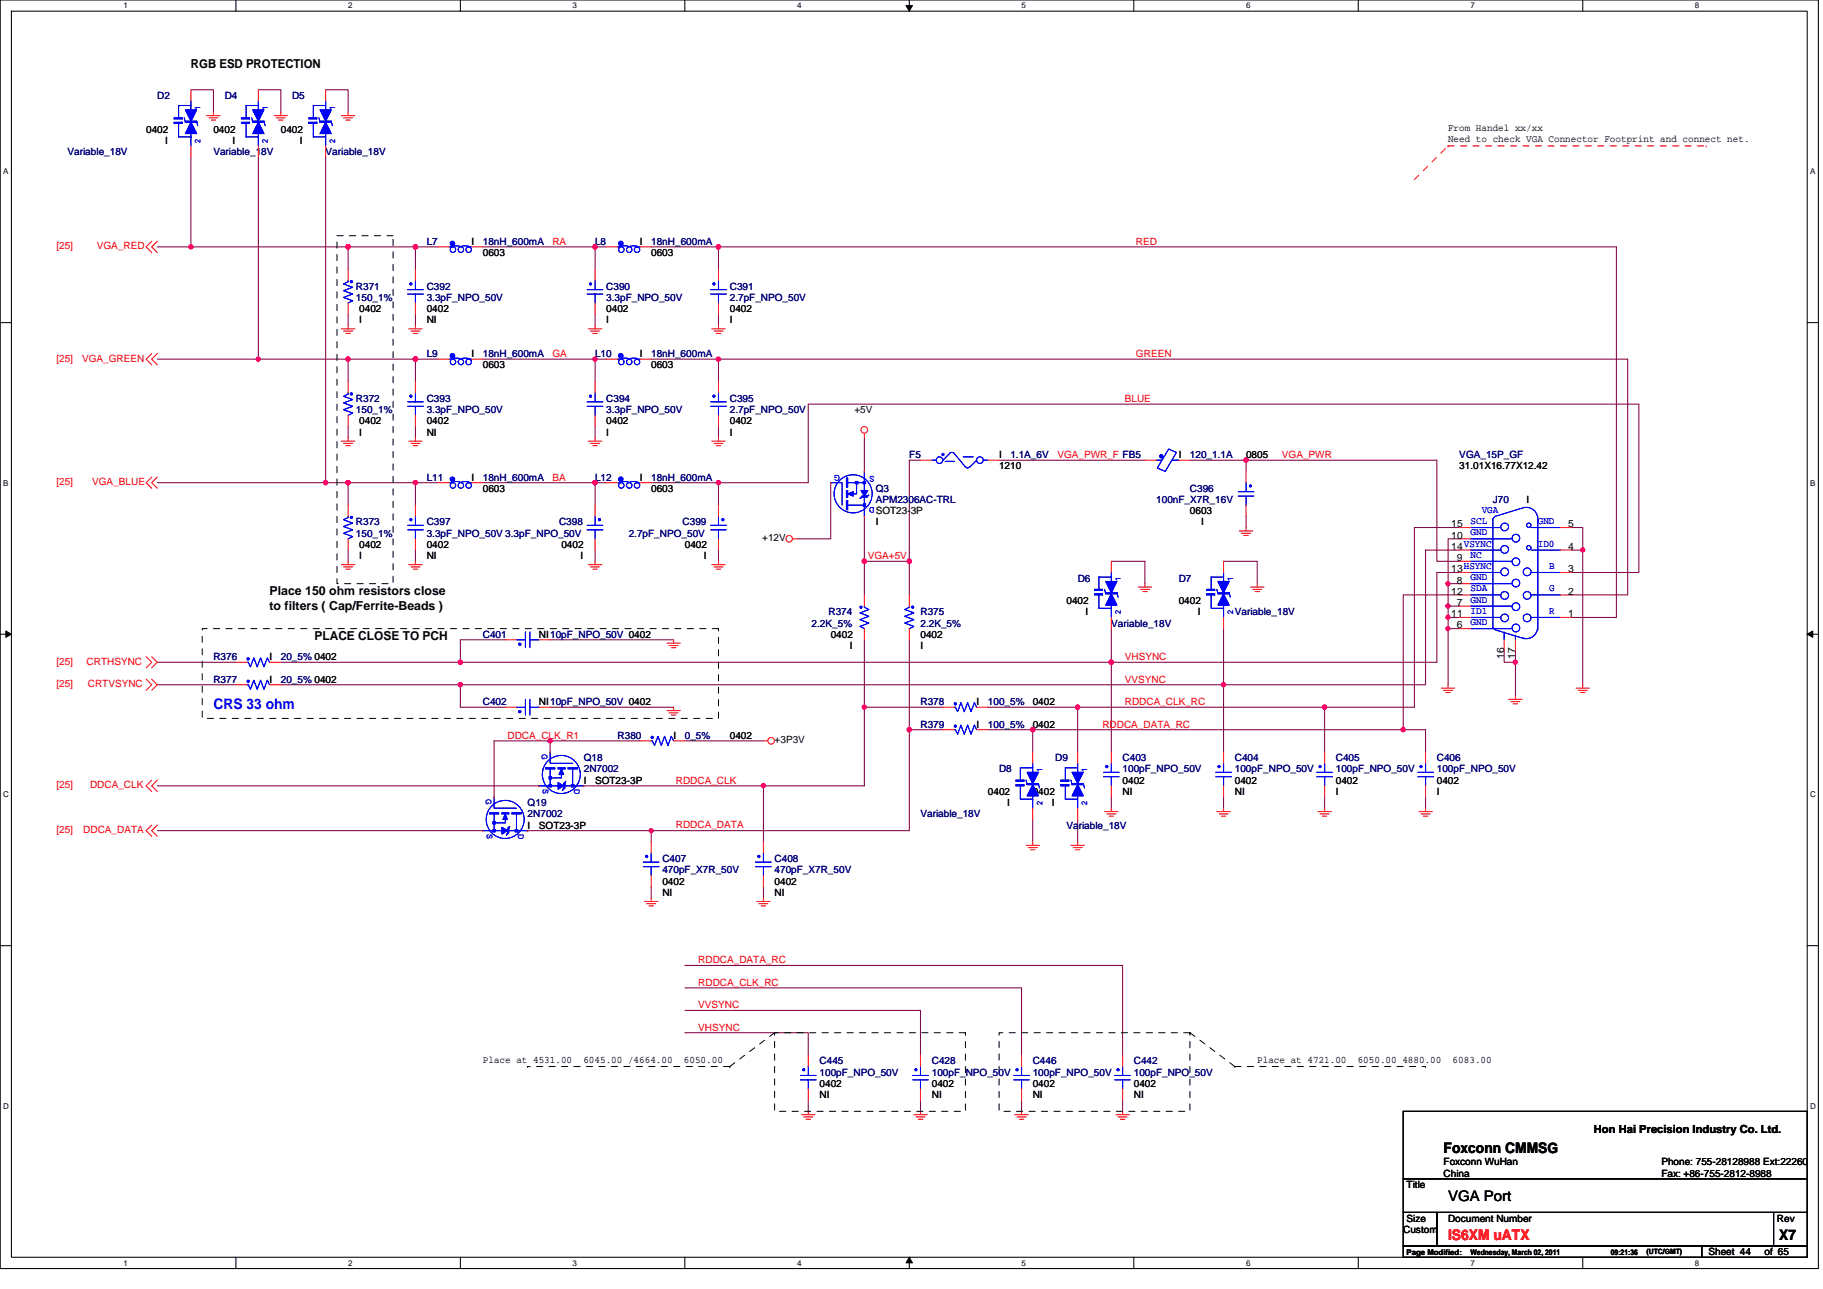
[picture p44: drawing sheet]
<svg xmlns="http://www.w3.org/2000/svg" width="297mm" height="210mm" viewBox="0 0 297 210" stroke-linecap="round" stroke-linejoin="round" font-family="sans-serif">
<defs><g id="words">
<text font-size="2.4" fill="#00f" x="34.8" y="115.6">CRS 33 ohm</text>
<g font-size="2.4">
<text x="235.2" y="187.8">Foxconn CMMSG</text>
<text x="235.9" y="195.6">VGA Port</text>
<text x="289.9" y="202.1">X7</text>
</g>
<text font-size="2.4" fill="#f00" x="235.9" y="202.1">IS6XM uATX</text>
<g font-size="2">
<text x="31.1" y="11">RGB ESD PROTECTION</text>
<text x="43.9" y="96.9">Place 150 ohm resistors close</text>
<text x="43.9" y="99.3">to filters ( Cap/Ferrite-Beads )</text>
<text x="51.2" y="104.3">PLACE CLOSE TO PCH</text>
</g>
<text font-size="1.8" x="259.7" y="184.6">Hon Hai Precision Industry Co. Ltd.</text>
<g font-size="1.7">
<text x="236.5" y="85.9">15</text>
<text x="236.5" y="87.8">10</text>
<text x="236.5" y="89.6">14</text>
<text x="255.5" y="85.9">5</text>
<text x="255.5" y="89.6">4</text>
<text x="236.5" y="93.2">13</text>
<text x="237.4" y="91.4">9</text>
<text x="237.4" y="95.1">8</text>
<text x="255.5" y="93.2">3</text>
<text x="236.5" y="96.9">12</text>
<text x="236.5" y="100.6">11</text>
<text x="237.4" y="98.7">7</text>
<text x="255.5" y="96.9">2</text>
<text x="255.5" y="100.6">1</text>
<text x="237.4" y="102.4">6</text>
<text x="245.1" y="107.4" transform="rotate(-90 245.1 107.4)">16</text>
<text x="246.9" y="107.4" transform="rotate(-90 246.9 107.4)">17</text>
</g>
<g font-size="1.6" fill="#000080">
<text x="25.6" y="16.1">D2</text>
<text x="36.6" y="16.1">D4</text>
<text x="47.6" y="16.1">D5</text>
<text x="11" y="25.3">Variable_18V</text>
<text x="34.8" y="25.3">Variable_18V</text>
<text x="53.1" y="25.3">Variable_18V</text>
<text x="69.5" y="39.9">L7</text>
<text x="78.7" y="39.9">18nH_600mA</text>
<text x="97" y="39.9">L8</text>
<text x="106.1" y="39.9">18nH_600mA</text>
<text x="58" y="47.2">R371</text>
<text x="69.5" y="47.2">C392</text>
<text x="98.8" y="47.2">C390</text>
<text x="118.9" y="47.2">C391</text>
<text x="58" y="49">150_1%</text>
<text x="69.5" y="49">3.3pF_NPO_50V</text>
<text x="98.8" y="49">3.3pF_NPO_50V</text>
<text x="118.9" y="49">2.7pF_NPO_50V</text>
<text x="69.5" y="58.2">L9</text>
<text x="78.7" y="58.2">18nH_600mA</text>
<text x="97" y="58.2">L10</text>
<text x="106.1" y="58.2">18nH_600mA</text>
<text x="58" y="65.5">R372</text>
<text x="69.5" y="65.5">C393</text>
<text x="98.8" y="65.5">C394</text>
<text x="118.9" y="65.5">C395</text>
<text x="58" y="67.3">150_1%</text>
<text x="69.5" y="67.3">3.3pF_NPO_50V</text>
<text x="98.8" y="67.3">3.3pF_NPO_50V</text>
<text x="118.9" y="67.3">2.7pF_NPO_50V</text>
<text x="148.2" y="74.6">F5</text>
<text x="164.6" y="74.6">1.1A_6V</text>
<text x="193.9" y="74.6">120_1.1A</text>
<text x="237.8" y="74.6">VGA_15P_GF</text>
<text x="69.5" y="78.3">L11</text>
<text x="78.7" y="78.3">18nH_600mA</text>
<text x="97" y="78.3">L12</text>
<text x="106.1" y="78.3">18nH_600mA</text>
<text x="142.7" y="80.1">Q3</text>
<text x="142.7" y="81.9">APM2306AC-TRL</text>
<text x="188.4" y="81.9">100nF_X7R_16V</text>
<text x="193.9" y="80.1">C396</text>
<text x="243.3" y="81.9">J70</text>
<text x="58" y="85.6">R373</text>
<text x="58" y="87.4">150_1%</text>
<text x="69.5" y="85.6">C397</text>
<text x="69.5" y="87.4">3.3pF_NPO_50V 3.3pF_NPO_50V</text>
<text x="91.1" y="85.6">C398</text>
<text x="102.4" y="87.4">2.7pF_NPO_50V</text>
<text x="111.2" y="85.6">C399</text>
<text x="175.6" y="94.7">D6</text>
<text x="192.1" y="94.7">D7</text>
<text x="135" y="100.2">R374</text>
<text x="150" y="100.2">R375</text>
<text x="201.2" y="100.2">Variable_18V</text>
<text x="34.8" y="107.5">R376</text>
<text x="45.8" y="107.5">20_5% 0402</text>
<text x="78.7" y="103.9">C401</text>
<text x="132.2" y="102.1">2.2K_5%</text>
<text x="150" y="102.1">2.2K_5%</text>
<text x="181.1" y="102.1">Variable_18V</text>
<text x="34.8" y="111.2">R377</text>
<text x="45.8" y="111.2">20_5% 0402</text>
<text x="78.7" y="114.9">C402</text>
<text x="150" y="118.5">R379</text>
<text x="150" y="114.9">R378</text>
<text x="161" y="118.5">100_5%</text>
<text x="161" y="114.9">100_5%</text>
<text x="95.1" y="124">Q18</text>
<text x="95.1" y="125.8">2N7002</text>
<text x="100.6" y="120.4">R380</text>
<text x="111.6" y="120.4">0_5%</text>
<text x="162.8" y="125.8">D8</text>
<text x="171.9" y="124">D9</text>
<text x="182.9" y="124">C403</text>
<text x="182.9" y="125.8">100pF_NPO_50V</text>
<text x="201.2" y="124">C404</text>
<text x="201.2" y="125.8">100pF_NPO_50V</text>
<text x="217.7" y="124">C405</text>
<text x="217.7" y="125.8">100pF_NPO_50V</text>
<text x="234.1" y="124">C406</text>
<text x="234.1" y="125.8">100pF_NPO_50V</text>
<text x="86" y="131.3">Q19</text>
<text x="86" y="133.1">2N7002</text>
<text x="150" y="133.1">Variable_18V</text>
<text x="173.8" y="135">Variable_18V</text>
<text x="107.9" y="140.5">C407</text>
<text x="107.9" y="142.3">470pF_X7R_50V</text>
<text x="126.2" y="140.5">C408</text>
<text x="126.2" y="142.3">470pF_X7R_50V</text>
<text x="133.5" y="173.4">C445</text>
<text x="151.8" y="173.4">C428</text>
<text x="168.3" y="173.4">C446</text>
<text x="184.7" y="173.4">C442</text>
<text x="133.5" y="175.2">100pF_NPO_50V</text>
<text x="151.8" y="175.2">100pF_NPO_50V</text>
<text x="168.3" y="175.2">100pF_NPO_50V</text>
<text x="184.7" y="175.2">100pF_NPO_50V</text>
</g>
<g font-size="1.6">
<text x="23.8" y="21.6">0402</text>
<text x="26.9" y="23.4">I</text>
<text x="34.8" y="21.6">0402</text>
<text x="37.9" y="23.4">I</text>
<text x="45.8" y="21.6">0402</text>
<text x="48.8" y="23.4">I</text>
<text x="235.9" y="21.4">From Handel xx/xx</text>
<text x="235.9" y="23.1">Need to check VGA Connector Footprint and connect net.</text>
<text x="76.8" y="39.9">I</text>
<text x="78.7" y="41.7">0603</text>
<text x="104.3" y="39.9">I</text>
<text x="106.1" y="41.7">0603</text>
<text x="58.5" y="50.8">0402</text>
<text x="58.5" y="52.7">I</text>
<text x="69.5" y="52.7">NI</text>
<text x="69.5" y="50.8">0402</text>
<text x="98.8" y="52.7">I</text>
<text x="98.8" y="50.8">0402</text>
<text x="118.9" y="50.8">0402</text>
<text x="118.9" y="52.7">I</text>
<text x="76.8" y="58.2">I</text>
<text x="78.7" y="60">0603</text>
<text x="104.3" y="58.2">I</text>
<text x="106.1" y="60">0603</text>
<text x="58.5" y="69.1">0402</text>
<text x="58.5" y="71">I</text>
<text x="69.5" y="71">NI</text>
<text x="69.5" y="69.1">0402</text>
<text x="98.8" y="71">I</text>
<text x="98.8" y="69.1">0402</text>
<text x="118.9" y="69.1">0402</text>
<text x="118.9" y="71">I</text>
<text x="139.2" y="67.3">+5V</text>
<text x="162.8" y="76.5">1210</text>
<text x="162.8" y="74.6">I</text>
<text x="192.1" y="74.6">I</text>
<text x="203" y="74.6">0805</text>
<text x="237.8" y="76.5">31.01X16.77X12.42</text>
<text x="76.8" y="78.3">I</text>
<text x="78.7" y="80.1">0603</text>
<text x="104.3" y="78.3">I</text>
<text x="106.1" y="80.1">0603</text>
<text x="193.9" y="83.8">0603</text>
<text x="248.7" y="81.9">I</text>
<text x="58.5" y="89.3">0402</text>
<text x="69.5" y="89.3">0402</text>
<text x="91.5" y="89.3">0402</text>
<text x="111.6" y="89.3">0402</text>
<text x="124.2" y="88.2">+12V</text>
<text x="142.7" y="85.6">I</text>
<text x="195.7" y="85.6">I</text>
<text x="58.5" y="91.1">I</text>
<text x="69.5" y="91.1">NI</text>
<text x="94.6" y="91.1">I</text>
<text x="114.7" y="91.1">I</text>
<text x="173.8" y="98.4">0402</text>
<text x="176.9" y="100.2">I</text>
<text x="192.1" y="98.4">0402</text>
<text x="195.2" y="100.2">I</text>
<text x="43.9" y="107.5">I</text>
<text x="87.8" y="103.9">NI10pF_NPO_50V 0402</text>
<text x="135.4" y="103.9">0402</text>
<text x="138.5" y="105.7">I</text>
<text x="150" y="103.9">0402</text>
<text x="150" y="105.7">I</text>
<text x="43.9" y="111.2">I</text>
<text x="87.8" y="114.9">NI10pF_NPO_50V 0402</text>
<text x="159.1" y="118.5">I</text>
<text x="159.1" y="114.9">I</text>
<text x="168.3" y="118.5">0402</text>
<text x="168.3" y="114.9">0402</text>
<text x="109.8" y="120.4">I</text>
<text x="118.9" y="120.4">0402</text>
<text x="126.2" y="121.1">+3P3V</text>
<text x="95.1" y="127.7">I</text>
<text x="97" y="127.7">SOT23-3P</text>
<text x="161" y="129.5">0402</text>
<text x="164.1" y="131.3">I</text>
<text x="168.3" y="129.5">0402</text>
<text x="171.4" y="131.3">I</text>
<text x="182.9" y="129.5">NI</text>
<text x="182.9" y="127.7">0402</text>
<text x="201.2" y="129.5">NI</text>
<text x="201.2" y="127.7">0402</text>
<text x="217.7" y="129.5">I</text>
<text x="217.7" y="127.7">0402</text>
<text x="234.1" y="129.5">I</text>
<text x="234.1" y="127.7">0402</text>
<text x="86" y="135">I</text>
<text x="87.8" y="135">SOT23-3P</text>
<text x="107.9" y="145.9">NI</text>
<text x="107.9" y="144.1">0402</text>
<text x="126.2" y="145.9">NI</text>
<text x="126.2" y="144.1">0402</text>
<text x="78.7" y="173.2">Place at 4531.00</text>
<text x="95.1" y="173.2">6045.00 /4664.00</text>
<text x="111.4" y="173.2">6050.00</text>
<text x="204.8" y="173.2">Place at 4721.00</text>
<text x="221.2" y="173.2">6050.00 4880.00</text>
<text x="236.7" y="173.2">6083.00</text>
<text x="133.5" y="178.9">NI</text>
<text x="133.5" y="177">0402</text>
<text x="151.8" y="178.9">NI</text>
<text x="151.8" y="177">0402</text>
<text x="168.3" y="178.9">NI</text>
<text x="168.3" y="177">0402</text>
<text x="184.7" y="178.9">NI</text>
<text x="184.7" y="177">0402</text>
<text x="235.2" y="189.8">Foxconn WuHan</text>
<text x="235.2" y="191.7">China</text>
<text x="270.7" y="189.8">Phone: 755-28128988 Ext:22260</text>
<text x="270.7" y="191.7">Fax: +86-755-2812-8988</text>
<text x="229.2" y="193.5">Title</text>
<text x="228.6" y="200.8">Custom</text>
<text x="229.2" y="199">Size</text>
<text x="235.9" y="199">Document Number</text>
<text x="289.5" y="199">Rev</text>
<text x="278.4" y="204.5">Sheet 44</text>
<text x="287.5" y="204.5">of 65</text>
</g>
<g font-size="1.6" fill="#f00">
<text x="9.2" y="40.6">[25]</text>
<text x="15.8" y="40.6">VGA_RED</text>
<text x="90" y="39.9">RA</text>
<text x="185.1" y="39.9">RED</text>
<text x="9.2" y="58.9">[25]</text>
<text x="13.4" y="58.9">VGA_GREEN</text>
<text x="90" y="58.1">GA</text>
<text x="185.1" y="58.1">GREEN</text>
<text x="183.3" y="65.5">BLUE</text>
<text x="172.3" y="74.6">VGA_PWR_F FB5</text>
<text x="208.9" y="74.6">VGA_PWR</text>
<text x="9.2" y="79">[25]</text>
<text x="15" y="79">VGA_BLUE</text>
<text x="90" y="78.3">BA</text>
<text x="141.4" y="91.1">VGA+5V</text>
<text x="183.3" y="107.5">VHSYNC</text>
<text x="9.2" y="111.9">[25]</text>
<text x="9.2" y="108.3">[25]</text>
<text x="14.1" y="108.3">CRTHSYNC</text>
<text x="14.3" y="111.9">CRTVSYNC</text>
<text x="183.3" y="111.2">VVSYNC</text>
<text x="179.6" y="118.5">RDDCA_DATA_RC</text>
<text x="183.3" y="114.9">RDDCA_CLK_RC</text>
<text x="82.7" y="120.3">DDCA_CLK_R1</text>
<text x="9.2" y="128.4">[25]</text>
<text x="14.7" y="128.4">DDCA_CLK</text>
<text x="110.1" y="127.7">RDDCA_CLK</text>
<text x="9.2" y="135.7">[25]</text>
<text x="13.6" y="135.7">DDCA_DATA</text>
<text x="110.1" y="135">RDDCA_DATA</text>
<text x="113.8" y="160.6">RDDCA_CLK_RC</text>
<text x="113.8" y="156.9">RDDCA_DATA_RC</text>
<text x="113.8" y="167.9">VHSYNC</text>
<text x="113.8" y="164.2">VVSYNC</text>
</g>
<text font-size="1.6" fill="#008000" x="142.7" y="83.8">SOT23-3P</text>
<g font-size="1.6" fill="#00f">
<text x="241.4" y="83.6">VGA</text>
<text x="238.5" y="89">VSYNC</text>
<text x="239.6" y="87.2">GND</text>
<text x="239.6" y="85.4">SCL</text>
<text x="250.6" y="89">ID0</text>
<text x="250.6" y="85.4">GND</text>
<text x="238.5" y="92.7">HSYNC</text>
<text x="239.6" y="94.5">GND</text>
<text x="239.6" y="90.9">NC</text>
<text x="252.4" y="92.7">B</text>
<text x="239.6" y="101.9">GND</text>
<text x="239.6" y="96.4">SDA</text>
<text x="239.6" y="100">ID1</text>
<text x="239.6" y="98.2">GND</text>
<text x="252.4" y="96.4">G</text>
<text x="252.4" y="100">R</text>
</g>
<g font-size="1.3">
<text x="20.1" y="1.4">1</text>
<text x="56.7" y="1.4">2</text>
<text x="93.3" y="1.4">3</text>
<text x="129.9" y="1.4">4</text>
<text x="166.5" y="1.4">5</text>
<text x="203" y="1.4">6</text>
<text x="239.6" y="1.4">7</text>
<text x="276.2" y="1.4">8</text>
<text x=".5" y="28.4">A</text>
<text x="294.9" y="28.4">A</text>
<text x=".5" y="79.1">B</text>
<text x="294.9" y="79.1">B</text>
<text x=".5" y="129.9">C</text>
<text x="294.9" y="129.9">C</text>
<text x=".5" y="180.6">D</text>
<text x="294.9" y="180.6">D</text>
<text x="20.1" y="206.2">1</text>
<text x="56.7" y="206.2">2</text>
<text x="93.3" y="206.2">3</text>
<text x="129.9" y="206.2">4</text>
<text x="166.5" y="206.2">5</text>
<text x="203" y="206.2">6</text>
<text x="229.2" y="204.4">Page Modified:</text>
<text x="239.6" y="206.2">7</text>
<text x="239.6" y="204.4">Wednesday, March 02, 2011</text>
<text x="262.5" y="204.4">09:21:36</text>
<text x="276.2" y="206.2">8</text>
</g>
<g font-size="1.3" fill="#00f">
<text x="32.7" y="17.9" transform="rotate(-90 32.7 17.9)">1</text>
<text x="43.6" y="17.9" transform="rotate(-90 43.6 17.9)">1</text>
<text x="54.6" y="17.9" transform="rotate(-90 54.6 17.9)">1</text>
<text x="32.7" y="23.2" transform="rotate(-90 32.7 23.2)">2</text>
<text x="43.6" y="23.2" transform="rotate(-90 43.6 23.2)">2</text>
<text x="54.6" y="23.2" transform="rotate(-90 54.6 23.2)">2</text>
<text x="136.8" y="77.3" transform="rotate(180 136.8 77.3)">G</text>
<text x="142.5" y="77.5" transform="rotate(180 142.5 77.5)">S</text>
<text x="142.5" y="82.6" transform="rotate(180 142.5 82.6)">D</text>
<text x="182.6" y="94.7" transform="rotate(-90 182.6 94.7)">1</text>
<text x="200.9" y="94.7" transform="rotate(-90 200.9 94.7)">1</text>
<text x="182.6" y="100" transform="rotate(-90 182.6 100)">2</text>
<text x="200.9" y="100" transform="rotate(-90 200.9 100)">2</text>
<text x="88.3" y="122.9" transform="rotate(90 88.3 122.9)">G</text>
<text x="169.8" y="125.8" transform="rotate(-90 169.8 125.8)">1</text>
<text x="177.1" y="125.8" transform="rotate(-90 177.1 125.8)">1</text>
<text x="79.1" y="130.2" transform="rotate(90 79.1 130.2)">G</text>
<text x="88.5" y="128.6" transform="rotate(90 88.5 128.6)">S</text>
<text x="93.6" y="128.6" transform="rotate(90 93.6 128.6)">D</text>
<text x="169.8" y="131.1" transform="rotate(-90 169.8 131.1)">2</text>
<text x="177.1" y="131.1" transform="rotate(-90 177.1 131.1)">2</text>
<text x="79.3" y="135.9" transform="rotate(90 79.3 135.9)">S</text>
<text x="84.4" y="135.9" transform="rotate(90 84.4 135.9)">D</text>
</g>
<text font-size="1.2" x="268.3" y="204.3">(UTC/GMT)</text>
</g></defs>
<path d="M0 0h296.3v206.7h-296.3zM1.9 1.8h292.6v203h-292.6z" fill="none" stroke="#000" stroke-width=".17"/>
<g fill="#fff">
<path d="M20.1 .2h.8v1.5h-.8z"/>
<path d="M20.1 205h.8v1.5h-.8z"/>
</g>
<path d="M38.4 0v1.8M38.4 204.8v1.8" fill="none" stroke="#000" stroke-width=".17"/>
<g fill="#fff">
<path d="M56.7 .2h.7v1.5h-.7z"/>
<path d="M56.7 205h.7v1.5h-.7z"/>
</g>
<path d="M75 0v1.8M75 204.8v1.8" fill="none" stroke="#000" stroke-width=".17"/>
<g fill="#fff">
<path d="M93.3 .2h.7v1.5h-.7z"/>
<path d="M93.3 205h.7v1.5h-.7z"/>
</g>
<path d="M111.6 0v1.8M111.6 204.8v1.8" fill="none" stroke="#000" stroke-width=".17"/>
<g fill="#fff">
<path d="M129.9 .2h.7v1.5h-.7z"/>
<path d="M129.9 205h.7v1.5h-.7z"/>
</g>
<path d="M148.2 0v1.8M148.2 204.8v1.8" fill="none" stroke="#000" stroke-width=".17"/>
<path d="M147.6 .9h1.1l-.5 .9zM148.2 204.8l.5 .9h-1.1z" fill="#000" stroke="#000" stroke-width=".16"/>
<g fill="#fff">
<path d="M166.5 .2h.7v1.5h-.7z"/>
<path d="M166.5 205h.7v1.5h-.7z"/>
</g>
<path d="M184.7 0v1.8M184.7 204.8v1.8" fill="none" stroke="#000" stroke-width=".17"/>
<g fill="#fff">
<path d="M203 .2h.7v1.5h-.7z"/>
<path d="M203 205h.7v1.5h-.7z"/>
</g>
<path d="M221.3 0v1.8M221.3 204.8v1.8" fill="none" stroke="#000" stroke-width=".17"/>
<g fill="#fff">
<path d="M239.6 .2h.7v1.5h-.7z"/>
<path d="M239.6 205h.7v1.5h-.7z"/>
</g>
<path d="M257.9 0v1.8M257.9 204.8v1.8" fill="none" stroke="#000" stroke-width=".17"/>
<g fill="#fff">
<path d="M276.2 .2h.7v1.5h-.7z"/>
<path d="M276.2 205h.7v1.5h-.7z"/>
<path d="M.5 27.2h.9v1.4h-.9z"/>
<path d="M294.9 27.2h.9v1.4h-.9z"/>
<path d="M.5 77.9h.9v1.5h-.9z"/>
<path d="M294.9 77.9h.9v1.5h-.9z"/>
</g>
<path d="M0 52.6h1.9M294.5 52.6h1.8" fill="none" stroke="#000" stroke-width=".17"/>
<g fill="#fff">
<path d="M.5 128.7h1v1.4h-1z"/>
<path d="M294.9 128.7h1v1.4h-1z"/>
</g>
<path d="M0 103.3h1.9M294.5 103.3h1.8" fill="none" stroke="#000" stroke-width=".17"/>
<path d="M.9 102.8l1 .5-1 .5zM294.5 103.3l.9-.5v1z" fill="#000" stroke="#000" stroke-width=".16"/>
<g fill="#fff">
<path d="M.5 179.4h1v1.5h-1z"/>
<path d="M294.9 179.4h1v1.5h-1z"/>
</g>
<path d="M83.2 93.3h.1M83.2 124.4h.1M0 154.1h1.9M294.5 154.1h1.8M228.6 181h65.9v11h-65.9zM228.6 192h65.9v5.5h-65.9zM228.6 197.5h5.5v5.5h-5.5zM234.1 197.5h54.9v5.5h-54.9zM289 197.5h5.5v5.5h-5.5zM228.6 203h48.7v1.8h-48.7zM277.3 203h17.2v1.8h-17.2z" fill="none" stroke="#000" stroke-width=".17"/>
<g fill="none" stroke="#800040" stroke-width=".17">
<path d="M31.1 14.6h3.7v3.7M42.1 14.6h3.7v3.7M53.1 14.6h3.6v3.7M31.1 25.6v14.6M42.1 25.6v32.9M53.1 25.6v53M25.6 58.5h16.5M25.6 40.2h5.5M31.1 40.2h25.6M42.1 58.5h14.6v3.7M56.7 51.2v1.8M56.7 40.2v3.7"/>
<path d="M56.7 58.5h11M56.7 40.2h11M67.7 51.2v1.8M67.7 58.5v3.7M67.7 40.2v3.7M67.7 58.5h3.6M67.7 40.2h3.6M78.7 58.5h18.3M78.7 40.2h18.3M97 40.2v3.7M97 51.2v1.8M97 40.2h1.8"/>
<path d="M97 58.5v3.7M97 58.5h1.8M106.1 58.5h11v3.7M106.1 40.2h11v3.7M117.1 58.5h148.1v38.4h-9.1M117.1 51.2v1.8M117.1 40.2h146.3v60.4h-7.3M25.6 78.6h27.5M53.1 78.6h3.6M56.7 78.6v3.7M56.7 78.6h11M56.7 69.5v1.8"/>
<path d="M67.7 69.5v1.8M67.7 78.6v3.7M67.7 78.6h3.6M78.7 78.6h18.3M97 78.6v3.7M97 69.5v1.8M97 78.6h1.8M106.1 78.6h11v3.7M117.1 78.6h14.6v-12.8h135.3v27.5h-10.9M117.1 69.5v1.8M135.4 78.6v9.2h-5.5M140.8 71.3v5.5"/>
<path d="M150 75h-1.8v16.4M162.8 75h23.8M193.9 75h9.1v1.8M203 75h31.1v16.4h3.7M56.7 89.6v1.8M67.7 89.6v1.8M97 89.6v1.8M117.1 89.6v1.8M140.8 84.1v7.3M140.8 91.4v5.5M140.8 91.4h7.4M148.2 91.4v5.5"/>
<path d="M181.1 91.4h5.5v3.7M199.4 91.4h5.4v3.7M203 84.1v1.8M237.8 93.3h-3.7v14.6h-53M237.8 89.6h-5.5v21.9h-32.9M237.8 85.9h-7.3v29.3h-54.9M237.8 96.9h-9.2v22M237.8 87.8h-1.9v7.3M237.8 95.1h-1.9v3.6M237.8 98.7h-1.9v1.9M256.1 89.6h1.8v21.9M256.1 85.9h1.8v3.7"/>
<path d="M25.6 107.9h12.8M25.6 111.5h12.8M45.8 107.9h29.2M45.8 111.5h29.2M75 111.5v3.7h7.3M75 111.5h124.4M75 107.9h106.1M82.3 104.2h-7.3v3.7M89.6 115.2h20.2M89.6 104.2h20.2M140.8 104.2v11M140.8 115.2v12.8h-16.4"/>
<path d="M140.8 115.2h12.8M148.2 118.9v16.4h-42.1M148.2 104.2v14.7M148.2 118.9h5.4M161 115.2h14.6v7.3M161 118.9h7.3v3.6M168.3 118.9h60.3M181.1 107.9v14.6M181.1 102.4v5.5M199.4 102.4v9.1M199.4 111.5v11M215.8 115.2v7.3"/>
<path d="M228.6 118.9h3.7v3.6M237.8 100.6h-1.9v1.8M237.8 102.4h-1.9v9.1M245.1 106.1v1.8h1.8M246.9 106.1v1.8M246.9 107.9v5.5M25.6 128h62.2M25.6 135.3h53.1M86 135.3h20.1v1.9M89.6 120.7h14.7M89.6 120.7h-9.1v9.1M89.6 120.7v1.8"/>
<path d="M95.1 128h29.3v9.2M111.6 120.7h12.8M168.3 133.5v3.7M175.6 133.5v3.7M181.1 129.8v1.9M199.4 129.8v1.9M215.8 129.8v1.9M232.3 129.8v1.9M106.1 144.5v1.8M111.6 157.3h71.3v14.6M124.4 144.5v1.8M111.6 168.2h20.1v3.7"/>
<path d="M111.6 160.9h54.9v11M111.6 164.6h38.4v7.3M131.7 179.2v1.8M150 179.2v1.8M166.5 179.2v1.8M182.9 179.2v1.8"/>
</g>
<g fill="#f0f" stroke="#f0f" stroke-width=".17">
<circle cx="96.9" cy="78.6" r=".35"/>
<circle cx="117.1" cy="78.6" r=".35"/>
<circle cx="89.6" cy="120.7" r=".35"/>
<circle cx="96.9" cy="58.5" r=".36"/>
<circle cx="96.9" cy="40.2" r=".36"/>
<circle cx="124.4" cy="128" r=".36"/>
<circle cx="140.8" cy="115.2" r=".36"/>
<circle cx="215.8" cy="115.2" r=".35"/>
<circle cx="175.6" cy="115.2" r=".35"/>
<circle cx="148.1" cy="118.8" r=".36"/>
<circle cx="106.1" cy="135.3" r=".35"/>
<circle cx="168.3" cy="118.8" r=".36"/>
<circle cx="117.1" cy="40.2" r=".36"/>
<circle cx="148.1" cy="91.4" r=".36"/>
<circle cx="140.8" cy="91.4" r=".36"/>
<circle cx="56.7" cy="78.6" r=".35"/>
<circle cx="53" cy="78.6" r=".35"/>
<circle cx="67.7" cy="78.6" r=".36"/>
<circle cx="42.1" cy="58.5" r=".36"/>
<circle cx="67.7" cy="58.5" r=".36"/>
<circle cx="56.7" cy="58.5" r=".36"/>
<circle cx="203" cy="75" r=".35"/>
<circle cx="56.7" cy="40.2" r=".36"/>
<circle cx="31.1" cy="40.2" r=".36"/>
<circle cx="67.7" cy="40.2" r=".36"/>
<circle cx="181.1" cy="107.9" r=".35"/>
<circle cx="75" cy="107.9" r=".35"/>
<circle cx="199.4" cy="111.5" r=".35"/>
<circle cx="75" cy="111.5" r=".35"/>
<circle cx="117.1" cy="58.5" r=".36"/>
<circle cx="228.6" cy="118.8" r=".36"/>
<circle cx="235.9" cy="95.1" r=".36"/>
<circle cx="235.9" cy="98.7" r=".35"/>
<circle cx="235.9" cy="100.6" r=".36"/>
<circle cx="235.9" cy="102.4" r=".35"/>
<circle cx="257.9" cy="89.6" r=".35"/>
<circle cx="246.9" cy="107.9" r=".36"/>
</g>
<g fill="none" stroke="#f00" stroke-width=".17">
<path d="M31.1 14.6v1.8M33.7 18.8h2.2M34.1 19.2h1.4M34.4 19.6h.7M34.8 18.3v.5M42.1 14.6v1.8M44.7 18.8h2.1M45 19.2h1.5M45.4 19.6h.7M45.8 18.3v.5M53.1 14.6v1.8M55.6 18.8h2.2"/>
<path d="M56 19.2h1.5M56.4 19.6h.7M56.7 18.3v.5M24.7 39.3l-.9 .9 .9 .9M25.6 39.3l-.9 .9 .9 .9M31.1 23.8v1.8M42.1 23.8v1.8M53.1 23.8v1.8M24.7 57.6l-.9 .9 .9 .9M25.6 57.6l-.9 .9 .9 .9M55.6 53.6h2.2M56 53.9h1.5"/>
<path d="M56.4 54.3h.7M56.7 53v.6M56.7 43.9v1.8M56.7 49.4v1.8M66.6 53.6h2.2M67 53.9h1.4M67.3 54.3h.8M67.7 53v.6M67.7 43.9v1.8M67.7 49.4v1.8M71.3 58.5h1.9M71.3 40.2h1.9"/>
<path d="M76.8 58.5h1.9M76.8 40.2h1.9M95.9 53.6h2.2M96.2 53.9h1.5M96.6 54.3h.7M97 53v.6M97 43.9v1.8M97 49.4v1.8M98.8 58.5h1.8M98.8 40.2h1.8M104.3 58.5h1.8M104.3 40.2h1.8"/>
<path d="M116 53.6h2.2M116.3 53.9h1.5M116.7 54.3h.7M117.1 53v.6M117.1 43.9v1.8M117.1 49.4v1.8M24.7 77.7l-.9 .9 .9 .9M25.6 77.7l-.9 .9 .9 .9M55.6 71.9h2.2M56 72.2h1.5M56.4 72.6h.7M56.7 71.3v.6"/>
<path d="M56.7 62.2v1.8M56.7 67.6v1.9M66.6 71.9h2.2M67 72.2h1.4M67.3 72.6h.8M67.7 71.3v.6M67.7 62.2v1.8M67.7 67.6v1.9M71.3 78.6h1.9M76.8 78.6h1.9M95.9 71.9h2.2M96.2 72.2h1.5"/>
<path d="M96.6 72.6h.7M97 71.3v.6M97 62.2v1.8M97 67.6v1.9M98.8 78.6h1.8M104.3 78.6h1.8M116 71.9h2.2M116.3 72.2h1.5M116.7 72.6h.7M117.1 71.3v.6M117.1 62.2v1.8M117.1 67.6v1.9"/>
<path d="M135.4 78.6h.1M140.8 70.6v.7M140.8 76.8h.1M150 75h1.8M161 75h1.8M186.6 75h1.8M192.1 75h1.8M203 76.8v1.8M55.6 92h2.2M56 92.4h1.5M56.4 92.7h.7M56.7 91.4v.6"/>
<path d="M56.7 82.3v1.8M56.7 87.8v1.8M66.6 92h2.2M67 92.4h1.4M67.3 92.7h.8M67.7 91.4v.6M67.7 82.3v1.8M67.7 87.8v1.8M95.9 92h2.2M96.2 92.4h1.5M96.6 92.7h.7M97 91.4v.6"/>
<path d="M97 82.3v1.8M97 87.8v1.8M116 92h2.2M116.3 92.4h1.5M116.7 92.7h.7M117.1 91.4v.6M117.1 82.3v1.8M117.1 87.8v1.8M129.1 87.8h.8M140.8 96.9v1.8M140.8 84.1h.1M148.2 96.9v1.8"/>
<path d="M181.1 91.4v1.9M185.5 95.6h2.2M185.8 96h1.5M186.2 96.4h.7M186.6 95.1v.5M199.4 91.4v1.9M201.9 86.5h2.2M202.3 86.9h1.5M202.7 87.2h.7M203 85.9v.6M203 82.3v1.8M203.8 95.6h2.1"/>
<path d="M204.1 96h1.5M204.5 96.4h.7M204.8 95.1v.5M237.8 85.9h1.8M237.8 89.6h1.8M237.8 93.3h1.8M237.8 96.9h1.8M237.8 87.8h1.8M237.8 91.4h1.8M237.8 95.1h1.8M237.8 98.7h1.8M254.2 85.9h1.9"/>
<path d="M254.2 89.6h1.9M254.2 93.3h1.9M254.2 96.9h1.9M23.8 107l.9 .9-.9 .9M23.8 110.6l.9 .9-.9 1M24.7 107l.9 .9-.9 .9M24.7 110.6l.9 .9-.9 1M38.4 107.9h1.9M38.4 111.5h1.9M43.9 107.9h1.9M43.9 111.5h1.9M82.3 115.2h1.9"/>
<path d="M82.3 104.2h1.9M87.8 115.2h1.8M87.8 104.2h1.8M108.7 115.8h2.1M108.7 104.8h2.1M109 116.1h1.5M109 105.2h1.5M109.4 116.5h.7M109.4 105.5h.7M109.8 115.2v.6M109.8 104.2v.6M140.8 102.4v1.8"/>
<path d="M148.2 102.4v1.8M153.6 118.9h1.9M153.6 115.2h1.9M159.1 118.9h1.9M159.1 115.2h1.9M181.1 100.6v1.8M199.4 100.6v1.8M234.8 112.1h2.2M235.2 112.5h1.5M235.6 112.8h.7M235.9 111.5v.6M237.8 100.6h1.8"/>
<path d="M237.8 102.4h1.8M245.1 104.2v1.9M245.8 113.9h2.2M246.2 114.3h1.4M246.5 114.7h.8M246.9 113.4v.5M246.9 104.2v1.9M254.2 100.6h1.9M256.8 112.1h2.2M257.2 112.5h1.4M257.5 112.8h.8M257.9 111.5v.6"/>
<path d="M24.7 134.4l-.9 .9 .9 .9M24.7 127.1l-.9 .9 .9 .9M25.6 134.4l-.9 .9 .9 .9M25.6 127.1l-.9 .9 .9 .9M78.7 135.3h.1M80.5 129.8h.1M86 135.3h.1M87.8 128h.1M89.6 122.5h.1M95.1 128h.1M104.3 120.7h1.8M106.1 137.2v1.8"/>
<path d="M109.8 120.7h1.8M124.4 137.2v1.8M124.4 120.7h.7M167.2 137.7h2.2M167.6 138.1h1.4M167.9 138.4h.8M168.3 122.5v1.9M168.3 131.7v1.8M168.3 137.2v.5M174.5 137.7h2.2M174.9 138.1h1.4M175.2 138.4h.8"/>
<path d="M175.6 122.5v1.9M175.6 131.7v1.8M175.6 137.2v.5M180 132.2h2.2M180.4 132.6h1.4M180.7 132.9h.7M181.1 131.7v.5M181.1 122.5v1.9M181.1 128v1.8M198.3 132.2h2.2M198.6 132.6h1.5M199 132.9h.7"/>
<path d="M199.4 131.7v.5M199.4 122.5v1.9M199.4 128v1.8M214.7 132.2h2.2M215.1 132.6h1.5M215.5 132.9h.7M215.8 131.7v.5M215.8 122.5v1.9M215.8 128v1.8M231.2 132.2h2.2M231.6 132.6h1.4M231.9 132.9h.8"/>
<path d="M232.3 131.7v.5M232.3 122.5v1.9M232.3 128v1.8M105 146.9h2.2M105.4 147.2h1.4M105.7 147.6h.8M106.1 146.3v.6M106.1 142.6v1.9M123.3 146.9h2.2M123.7 147.2h1.4M124 147.6h.8M124.4 146.3v.6"/>
<path d="M124.4 142.6v1.9M131.7 171.9v1.8M131.7 177.4v1.8M150 171.9v1.8M150 177.4v1.8M166.5 171.9v1.8M166.5 177.4v1.8M182.9 171.9v1.8M182.9 177.4v1.8M130.6 181.6h2.2M131 181.9h1.4M131.3 182.3h.8"/>
<path d="M131.7 181v.6M148.9 181.6h2.2M149.3 181.9h1.4M149.6 182.3h.8M150 181v.6M165.4 181.6h2.2M165.7 181.9h1.5M166.1 182.3h.7M166.5 181v.6M181.8 181.6h2.2M182.2 181.9h1.4M182.5 182.3h.8"/>
<path d="M182.9 181v.6"/>
<circle cx="140.8" cy="70" r=".54"/>
<circle cx="128.6" cy="87.8" r=".53"/>
<circle cx="125.7" cy="120.7" r=".54"/>
</g>
<path d="M54.9 38.4h9.1v56.7h-9.1zM33 102.4h84.1v14.6h-84.1zM86 173.7h.1M118.9 173.7h.1M118.9 173.7h-32.9M126.2 168.2h31.1v12.8h-31.1zM126.2 168.2l-7.3 5.5M162.8 168.2h31.1v12.8h-31.1zM193.9 168.2l7.3 5.5M201.2 173.7h.1M201.2 173.7h31.1M232.3 173.7h.1" fill="none" stroke="#000" stroke-width=".16" stroke-dasharray="1 1 1 1 1 1 1 1"/>
<path d="M230.5 29.3l5.4-5.5M235.9 23.8h.1M235.9 23.8h42.1M278 23.8h.1" fill="none" stroke="#f00" stroke-width=".16" stroke-dasharray="1 1 1 1 1 1 1 1"/>
<g fill="none" stroke="#00f" stroke-width=".17">
<path d="M30 19.2l.2 .7M31.1 16.4v1.5M31.1 17.2h-2v2M32 19.7l.2 .8M41 19.2l.2 .7M42.1 16.4v1.5M42.1 17.2h-2v2M43 19.7l.2 .8M52 19.2l.2 .7M53.1 16.4v1.5M53.1 17.2h-2v2M54 19.7l.2 .8"/>
<path d="M29.1 20.1v2.2h2M31.1 21.6v2.2M40.1 20.1v2.2h2M42.1 21.6v2.2M51.1 20.1v2.2h2M53.1 21.6v2.2M56.7 45.7v.2l-.7 .4 1.5 .5-1.5 .5 1.5 .6-1.5 .6 1.5 .5-.8 .4M66.4 47.2h2.6M66.4 47.9h2.6M67.7 47.9v1.5M67.7 45.7v1.5M73.2 58.5h.5"/>
<path d="M73.2 40.2h.5M73.7 58.4l.7-.1 .6 .1M73.7 40.2l.7-.2 .6 .2M75.2 58.4l.6-.1 .7 .1M75.2 40.2l.6-.2 .7 .2M76.3 58.5h.5M76.3 40.2h.5M95.7 47.9h2.5M95.7 47.2h2.5M97 47.9v1.5M97 45.7v1.5M100.6 40.2h.6"/>
<path d="M100.6 58.5h.6M101.1 40.2l.7-.2 .6 .2M101.1 58.4l.7-.1 .6 .1M102.6 40.2l.6-.2 .7 .2M102.6 58.4l.6-.1 .7 .1M103.7 40.2h.6M103.7 58.5h.6M115.8 47.9h2.6M115.8 47.2h2.6M117.1 47.9v1.5M117.1 45.7v1.5M56.7 64v.2l-.7 .4 1.5 .5-1.5 .5 1.5 .6-1.5 .5 1.5 .6-.8 .3"/>
<path d="M66.4 65.5h2.6M66.4 66.2h2.6M67.7 66.2v1.4M67.7 64v1.5M73.2 78.6h.5M73.7 78.5l.7-.1 .6 .1M75.2 78.5l.6-.1 .7 .1M76.3 78.6h.5M95.7 66.2h2.5M95.7 65.5h2.5M97 66.2v1.4M97 64v1.5"/>
<path d="M100.6 78.6h.6M101.1 78.5l.7-.1 .6 .1M102.6 78.5l.6-.1 .7 .1M103.7 78.6h.6M115.8 66.2h2.6M115.8 65.5h2.6M117.1 66.2v1.4M117.1 64v1.5M135.4 78.6h1.8v3.7M138.1 78.6h2.6M139.6 78.8v1.7h-.6M140.8 78.8v1.1"/>
<path d="M140.8 76.8v1.6M151.8 75h.7M154 75.2h1.5M154.7 73.8a.59 .59 0 0 1 .8 .1l1.8 2.2M154.7 73.9l-1.1 1.1M156.9 74.4h1.7M158 76l-.3 .2-.4-.2M159.1 75l-1.1 1.1M160.2 75h.8M188.4 75h.9M190.4 73.2l1.3 .5-1.8 3.1-1.3-.6zM191 75h1.1"/>
<path d="M203 78.6v1.5M56.7 84.1v.2l-.7 .4 1.5 .5-1.5 .6 1.5 .5-1.5 .6 1.5 .5-.8 .4M66.4 85.6h2.6M66.4 86.3h2.6M67.7 86.3v1.5M67.7 84.1v1.5M95.7 85.6h2.5M95.7 86.3h2.5M97 86.3v1.5M97 84.1v1.5M115.8 85.6h2.6M115.8 86.3h2.6"/>
<path d="M117.1 86.3v1.5M117.1 84.1v1.5M138.1 82.3h2.6M140.8 81v1.1M140.8 82.5v1.6M140.8 98.7v.2l.8 .4-1.5 .5 1.5 .6-1.5 .5 1.5 .6-1.5 .5 .7 .4M148.2 98.7v.2l-.8 .4 1.5 .5-1.5 .6 1.5 .5-1.5 .6 1.5 .5-.7 .4M179.1 96.9v2.2h2M180 96l.2 .7M181.1 94h-2v2M181.1 93.3v1.4M181.1 98.4v2.2"/>
<path d="M182 96.6l.2 .7M197.4 96.9v2.2h2M198.3 96l.2 .7M199.4 94h-2v2M199.4 93.3v1.4M199.4 98.4v2.2M200.3 96.6l.2 .7M201.8 80.1h2.5M201.8 80.8h2.5M203 80.8v1.5M239.6 89.6h4.9M239.6 85.9h4.9"/>
<path d="M239.6 95.1h6.8M239.6 93.3h4.9M239.6 98.7h6.8M239.6 87.8h6.8M239.6 91.4h6.8M239.6 96.9h4.9M248.3 82.7a1.81 1.81 0 0 1 2.2 1.4M248.4 82.7l-4.8 1.4-.3 .4v17.7l.3 .4 4.8 1.5M249.5 96.9h4.7M249.5 85.9h4.7M249.5 89.6h4.7M249.5 93.3h4.7"/>
<path d="M250.6 84.1v18.5M40.3 107.9h.1l.4 .7 .6-1.4 .5 1.4 .6-1.4 .5 1.4 .6-1.4 .3 .7M40.3 111.5h.1l.4 .8 .6-1.5 .5 1.5 .6-1.5 .5 1.5 .6-1.5 .3 .7M84.2 104.2h1.4M84.2 115.2h1.4M85.6 103v2.5M85.6 113.9v2.6M86.4 103v2.5M86.4 104.2h1.4M86.4 113.9v2.6M86.4 115.2h1.4M155.5 118.9h.2l.3 .7 .6-1.5 .5 1.5 .6-1.5 .5 1.5 .6-1.5 .3 .8"/>
<path d="M155.5 115.2h.2l.3 .7 .6-1.4 .5 1.4 .6-1.4 .5 1.4 .6-1.4 .3 .7M239.6 102.4h6.8M239.6 100.6h4.9M245.1 103v1.2M246.9 103.5v.7M249.5 100.6h4.7M250.5 102.4a1.81 1.81 0 0 1-2.3 1.5M78.7 135.3h1.6M80.5 132.6v2.5M80.5 129.8v1.9h3.7M80.7 135.3h1.1M82.3 133.5v.5h-1.6"/>
<path d="M82.9 135.3h1.1M84.2 132.6v2.5M84.3 135.3h1.7M87.8 128h1.7M89.6 122.5v1.9h3.7M89.6 125.3v2.5M89.8 128h1.1M91.5 126.2v.5h-1.7M92 128h1.1M93.3 125.3v2.5M93.5 128h1.6M106.1 120.7h.2l.4 .7 .5-1.4 .6 1.4 .5-1.4 .5 1.4 .6-1.4 .4 .7"/>
<path d="M106.1 139v1.4M124.4 139v1.4M166.3 128v2.2h2M167.2 127.1l.2 .7M168.3 125.1h-2v2M168.3 124.4v1.4M168.3 129.5v2.2M169.2 127.6l.2 .8M173.6 128v2.2h2M174.5 127.1l.2 .7M175.6 125.1h-2v2M175.6 124.4v1.4"/>
<path d="M175.6 129.5v2.2M176.5 127.6l.2 .8M179.8 126.5h2.6M179.8 125.8h2.6M181.1 126.5v1.5M181.1 124.4v1.4M198.1 126.5h2.6M198.1 125.8h2.6M199.4 126.5v1.5M199.4 124.4v1.4M214.5 126.5h2.6M214.5 125.8h2.6"/>
<path d="M215.8 126.5v1.5M215.8 124.4v1.4M231 126.5h2.6M231 125.8h2.6M232.3 126.5v1.5M232.3 124.4v1.4M104.8 141.2h2.6M104.8 140.4h2.6M106.1 141.2v1.4M123.1 141.2h2.6M123.1 140.4h2.6M124.4 141.2v1.4"/>
<path d="M130.4 175.9h2.6M130.4 175.2h2.6M131.7 175.9v1.5M131.7 173.7v1.5M148.7 175.9h2.6M148.7 175.2h2.6M150 175.9v1.5M150 173.7v1.5M165.2 175.9h2.5M165.2 175.2h2.5M166.5 175.9v1.5M166.5 173.7v1.5"/>
<path d="M181.6 175.9h2.6M181.6 175.2h2.6M182.9 175.9v1.5M182.9 173.7v1.5"/>
<circle cx="73.8" cy="40.7" r=".45"/>
<circle cx="73.8" cy="59" r=".45"/>
<circle cx="75.1" cy="59" r=".45"/>
<circle cx="75.1" cy="40.7" r=".45"/>
<circle cx="76.4" cy="40.7" r=".45"/>
<circle cx="76.4" cy="59" r=".45"/>
<circle cx="101.2" cy="59" r=".45"/>
<circle cx="101.2" cy="40.7" r=".45"/>
<circle cx="102.5" cy="59" r=".45"/>
<circle cx="102.5" cy="40.7" r=".45"/>
<circle cx="103.8" cy="40.7" r=".45"/>
<circle cx="103.8" cy="59" r=".45"/>
<circle cx="73.8" cy="79.1" r=".45"/>
<circle cx="75.1" cy="79.1" r=".45"/>
<circle cx="76.4" cy="79.1" r=".45"/>
<circle cx="101.2" cy="79.1" r=".45"/>
<circle cx="102.5" cy="79.1" r=".45"/>
<circle cx="103.8" cy="79.1" r=".45"/>
<circle cx="153.1" cy="75" r=".54"/>
<circle cx="159.7" cy="75" r=".54"/>
<circle cx="139" cy="80.4" r="3.1"/>
<circle cx="245.2" cy="93.2" r=".64"/>
<circle cx="245.2" cy="89.5" r=".63"/>
<circle cx="245.2" cy="97" r=".63"/>
<circle cx="245.2" cy="85.8" r=".63"/>
<circle cx="247" cy="98.8" r=".63"/>
<circle cx="247" cy="87.7" r=".63"/>
<circle cx="247" cy="91.5" r=".62"/>
<circle cx="247" cy="95" r=".62"/>
<circle cx="248.8" cy="93.2" r=".64"/>
<circle cx="248.8" cy="97" r=".63"/>
<circle cx="249.1" cy="89.2" r=".36"/>
<circle cx="249.1" cy="85.6" r=".36"/>
<circle cx="245.2" cy="100.7" r=".63"/>
<circle cx="247" cy="102.3" r=".63"/>
<circle cx="248.8" cy="100.7" r=".63"/>
<circle cx="82.3" cy="133.5" r="3.1"/>
<circle cx="91.5" cy="126.2" r="3.1"/>
</g>
<g fill="#00f" stroke="#00f" stroke-width=".17">
<path d="M174.7 125.8h1.8l-.9 1.8z" fill-rule="evenodd"/>
<path d="M174.7 127.6v.2h1.8v-.2z" fill-rule="evenodd"/>
<path d="M175.6 127.8l.9 1.8h-1.8z" fill-rule="evenodd"/>
<path d="M172.8 127.8v.2h1.3v-.2z" fill-rule="evenodd"/>
<path d="M172.8 127.1v.2h1.3v-.2z" fill-rule="evenodd"/>
<path d="M174.7 125.8h1.8l-.9 1.8z" fill-rule="evenodd"/>
<path d="M174.7 127.6v.2h1.8v-.2z" fill-rule="evenodd"/>
<path d="M175.6 127.8l.9 1.8h-1.8z" fill-rule="evenodd"/>
<path d="M172.8 127.8v.2h1.3v-.2z" fill-rule="evenodd"/>
<path d="M172.8 127.1v.2h1.3v-.2z" fill-rule="evenodd"/>
<path d="M180.2 94.7h1.8l-.9 1.9z" fill-rule="evenodd"/>
<path d="M180.2 96.6v.1h1.8v-.1z" fill-rule="evenodd"/>
<path d="M181.1 96.7l.9 1.9h-1.8z" fill-rule="evenodd"/>
<path d="M178.3 96.7v.2h1.3v-.2z" fill-rule="evenodd"/>
<path d="M178.3 96v.2h1.3v-.2z" fill-rule="evenodd"/>
<path d="M180.2 94.7h1.8l-.9 1.9z" fill-rule="evenodd"/>
<path d="M180.2 96.6v.1h1.8v-.1z" fill-rule="evenodd"/>
<path d="M181.1 96.7l.9 1.9h-1.8z" fill-rule="evenodd"/>
<path d="M178.3 96.7v.2h1.3v-.2z" fill-rule="evenodd"/>
<path d="M178.3 96v.2h1.3v-.2z" fill-rule="evenodd"/>
<path d="M140.3 79.9h1.1l-.6 .9z" fill-rule="evenodd"/>
<path d="M138.1 80.5l.9-.4v.7z" fill-rule="evenodd"/>
<path d="M140.7 82.1v.4h.3v-.4z" fill-rule="evenodd"/>
<path d="M140.7 78.4v.4h.3v-.4z" fill-rule="evenodd"/>
<path d="M137.9 81.6v1.4h.2v-1.4z" fill-rule="evenodd"/>
<path d="M137.9 77.9v1.5h.2v-1.5z" fill-rule="evenodd"/>
<path d="M137.9 79.9v1.1h.2v-1.1z" fill-rule="evenodd"/>
<path d="M140.5 80.8v.2h.7v-.2z" fill-rule="evenodd"/>
<path d="M139.4 78.4v.4h.4v-.4z" fill-rule="evenodd"/>
<path d="M141.2 80.8l.4-.2-.4 .4z" fill-rule="evenodd"/>
<path d="M140.5 80.8v.2l-.4 .2z" fill-rule="evenodd"/>
<path d="M140.3 79.9h1.1l-.6 .9z" fill-rule="evenodd"/>
<path d="M138.1 80.5l.9-.4v.7z" fill-rule="evenodd"/>
<path d="M140.7 82.1v.4h.3v-.4z" fill-rule="evenodd"/>
<path d="M140.7 78.4v.4h.3v-.4z" fill-rule="evenodd"/>
<path d="M137.9 81.6v1.4h.2v-1.4z" fill-rule="evenodd"/>
<path d="M137.9 77.9v1.5h.2v-1.5z" fill-rule="evenodd"/>
<path d="M137.9 79.9v1.1h.2v-1.1z" fill-rule="evenodd"/>
<path d="M140.5 80.8v.2h.7v-.2z" fill-rule="evenodd"/>
<path d="M139.4 78.4v.4h.4v-.4z" fill-rule="evenodd"/>
<path d="M141.2 80.8l.4-.2-.4 .4z" fill-rule="evenodd"/>
<path d="M140.5 80.8v.2l-.4 .2z" fill-rule="evenodd"/>
<path d="M148.6 98.8h.2v.2h-.2z" fill-rule="evenodd"/>
<path d="M148.6 98.8h.2v.2h-.2z" fill-rule="evenodd"/>
<path d="M66.8 84.5h.3v.3h-.3z" fill-rule="evenodd"/>
<path d="M66.8 84.5h.3v.3h-.3z" fill-rule="evenodd"/>
<path d="M40.3 107.2h.3v.3h-.3z" fill-rule="evenodd"/>
<path d="M40.3 107.2h.3v.3h-.3z" fill-rule="evenodd"/>
<path d="M57.1 64.1h.3v.2h-.3z" fill-rule="evenodd"/>
<path d="M57.1 64.1h.3v.2h-.3z" fill-rule="evenodd"/>
<path d="M106.2 120h.2v.3h-.2z" fill-rule="evenodd"/>
<path d="M106.2 120h.2v.3h-.2z" fill-rule="evenodd"/>
<path d="M155.5 114.5h.3v.3h-.3z" fill-rule="evenodd"/>
<path d="M155.5 114.5h.3v.3h-.3z" fill-rule="evenodd"/>
<path d="M105.2 139.4h.3v.2h-.3z" fill-rule="evenodd"/>
<path d="M105.2 139.4h.3v.2h-.3z" fill-rule="evenodd"/>
<path d="M30.2 17.9h1.8l-.9 1.8z" fill-rule="evenodd"/>
<path d="M30.2 19.7v.2h1.8v-.2z" fill-rule="evenodd"/>
<path d="M31.1 19.9l.9 1.9h-1.8z" fill-rule="evenodd"/>
<path d="M28.4 19.9v.2h1.3v-.2z" fill-rule="evenodd"/>
<path d="M28.4 19.2v.2h1.3v-.2z" fill-rule="evenodd"/>
<path d="M30.2 17.9h1.8l-.9 1.8z" fill-rule="evenodd"/>
<path d="M30.2 19.7v.2h1.8v-.2z" fill-rule="evenodd"/>
<path d="M31.1 19.9l.9 1.9h-1.8z" fill-rule="evenodd"/>
<path d="M28.4 19.9v.2h1.3v-.2z" fill-rule="evenodd"/>
<path d="M28.4 19.2v.2h1.3v-.2z" fill-rule="evenodd"/>
<path d="M57.1 84.2h.3v.2h-.3z" fill-rule="evenodd"/>
<path d="M57.1 84.2h.3v.2h-.3z" fill-rule="evenodd"/>
<path d="M81.8 134.8l.9 .5-.9 .6z" fill-rule="evenodd"/>
<path d="M82.3 132.6l.4 .9h-.7z" fill-rule="evenodd"/>
<path d="M84 135.1v.4h.3v-.4z" fill-rule="evenodd"/>
<path d="M80.3 135.1v.4h.4v-.4z" fill-rule="evenodd"/>
<path d="M83.4 132.4v.2h1.5v-.2z" fill-rule="evenodd"/>
<path d="M79.8 132.4v.2h1.4v-.2z" fill-rule="evenodd"/>
<path d="M81.8 132.4v.2h1.1v-.2z" fill-rule="evenodd"/>
<path d="M82.7 135v.7h.2v-.7z" fill-rule="evenodd"/>
<path d="M80.3 133.9v.3h.4v-.3z" fill-rule="evenodd"/>
<path d="M82.7 135.7h.2l-.4 .4z" fill-rule="evenodd"/>
<path d="M83.1 134.6l-.2 .4h-.2z" fill-rule="evenodd"/>
<path d="M81.8 134.8l.9 .5-.9 .6z" fill-rule="evenodd"/>
<path d="M82.3 132.6l.4 .9h-.7z" fill-rule="evenodd"/>
<path d="M84 135.1v.4h.3v-.4z" fill-rule="evenodd"/>
<path d="M80.3 135.1v.4h.4v-.4z" fill-rule="evenodd"/>
<path d="M83.4 132.4v.2h1.5v-.2z" fill-rule="evenodd"/>
<path d="M79.8 132.4v.2h1.4v-.2z" fill-rule="evenodd"/>
<path d="M81.8 132.4v.2h1.1v-.2z" fill-rule="evenodd"/>
<path d="M82.7 135v.7h.2v-.7z" fill-rule="evenodd"/>
<path d="M80.3 133.9v.3h.4v-.3z" fill-rule="evenodd"/>
<path d="M82.7 135.7h.2l-.4 .4z" fill-rule="evenodd"/>
<path d="M83.1 134.6l-.2 .4h-.2z" fill-rule="evenodd"/>
<path d="M90.9 127.5l.9 .5-.9 .6z" fill-rule="evenodd"/>
<path d="M91.5 125.3l.3 .9h-.7z" fill-rule="evenodd"/>
<path d="M93.1 127.8v.4h.4v-.4z" fill-rule="evenodd"/>
<path d="M89.5 127.8v.4h.3v-.4z" fill-rule="evenodd"/>
<path d="M92.6 125.1v.2h1.4v-.2z" fill-rule="evenodd"/>
<path d="M88.9 125.1v.2h1.5v-.2z" fill-rule="evenodd"/>
<path d="M90.9 125.1v.2h1.1v-.2z" fill-rule="evenodd"/>
<path d="M91.8 127.6v.8h.2v-.8z" fill-rule="evenodd"/>
<path d="M89.5 126.5v.4h.3v-.4z" fill-rule="evenodd"/>
<path d="M91.8 128.4h.2l-.4 .3z" fill-rule="evenodd"/>
<path d="M92.2 127.3l-.2 .3h-.2z" fill-rule="evenodd"/>
<path d="M90.9 127.5l.9 .5-.9 .6z" fill-rule="evenodd"/>
<path d="M91.5 125.3l.3 .9h-.7z" fill-rule="evenodd"/>
<path d="M93.1 127.8v.4h.4v-.4z" fill-rule="evenodd"/>
<path d="M89.5 127.8v.4h.3v-.4z" fill-rule="evenodd"/>
<path d="M92.6 125.1v.2h1.4v-.2z" fill-rule="evenodd"/>
<path d="M88.9 125.1v.2h1.5v-.2z" fill-rule="evenodd"/>
<path d="M90.9 125.1v.2h1.1v-.2z" fill-rule="evenodd"/>
<path d="M91.8 127.6v.8h.2v-.8z" fill-rule="evenodd"/>
<path d="M89.5 126.5v.4h.3v-.4z" fill-rule="evenodd"/>
<path d="M91.8 128.4h.2l-.4 .3z" fill-rule="evenodd"/>
<path d="M92.2 127.3l-.2 .3h-.2z" fill-rule="evenodd"/>
<path d="M97.6 84.5h.2v.3h-.2z" fill-rule="evenodd"/>
<path d="M97.6 84.5h.2v.3h-.2z" fill-rule="evenodd"/>
<path d="M117.7 84.5h.2v.3h-.2z" fill-rule="evenodd"/>
<path d="M117.7 84.5h.2v.3h-.2z" fill-rule="evenodd"/>
<path d="M52.2 17.9h1.8l-.9 1.8z" fill-rule="evenodd"/>
<path d="M52.2 19.7v.2h1.8v-.2z" fill-rule="evenodd"/>
<path d="M53.1 19.9l.9 1.9h-1.8z" fill-rule="evenodd"/>
<path d="M50.3 19.9v.2h1.3v-.2z" fill-rule="evenodd"/>
<path d="M50.3 19.2v.2h1.3v-.2z" fill-rule="evenodd"/>
<path d="M52.2 17.9h1.8l-.9 1.8z" fill-rule="evenodd"/>
<path d="M52.2 19.7v.2h1.8v-.2z" fill-rule="evenodd"/>
<path d="M53.1 19.9l.9 1.9h-1.8z" fill-rule="evenodd"/>
<path d="M50.3 19.9v.2h1.3v-.2z" fill-rule="evenodd"/>
<path d="M50.3 19.2v.2h1.3v-.2z" fill-rule="evenodd"/>
<path d="M41.2 17.9h1.8l-.9 1.8z" fill-rule="evenodd"/>
<path d="M41.2 19.7v.2h1.8v-.2z" fill-rule="evenodd"/>
<path d="M42.1 19.9l.9 1.9h-1.8z" fill-rule="evenodd"/>
<path d="M39.3 19.9v.2h1.3v-.2z" fill-rule="evenodd"/>
<path d="M39.3 19.2v.2h1.3v-.2z" fill-rule="evenodd"/>
<path d="M41.2 17.9h1.8l-.9 1.8z" fill-rule="evenodd"/>
<path d="M41.2 19.7v.2h1.8v-.2z" fill-rule="evenodd"/>
<path d="M42.1 19.9l.9 1.9h-1.8z" fill-rule="evenodd"/>
<path d="M39.3 19.9v.2h1.3v-.2z" fill-rule="evenodd"/>
<path d="M39.3 19.2v.2h1.3v-.2z" fill-rule="evenodd"/>
<path d="M167.4 125.8h1.8l-.9 1.8z" fill-rule="evenodd"/>
<path d="M167.4 127.6v.2h1.8v-.2z" fill-rule="evenodd"/>
<path d="M168.3 127.8l.9 1.8h-1.8z" fill-rule="evenodd"/>
<path d="M165.5 127.8v.2h1.3v-.2z" fill-rule="evenodd"/>
<path d="M165.5 127.1v.2h1.3v-.2z" fill-rule="evenodd"/>
<path d="M167.4 125.8h1.8l-.9 1.8z" fill-rule="evenodd"/>
<path d="M167.4 127.6v.2h1.8v-.2z" fill-rule="evenodd"/>
<path d="M168.3 127.8l.9 1.8h-1.8z" fill-rule="evenodd"/>
<path d="M165.5 127.8v.2h1.3v-.2z" fill-rule="evenodd"/>
<path d="M165.5 127.1v.2h1.3v-.2z" fill-rule="evenodd"/>
<path d="M40.3 110.9h.3v.2h-.3z" fill-rule="evenodd"/>
<path d="M40.3 110.9h.3v.2h-.3z" fill-rule="evenodd"/>
<path d="M123.5 139.4h.3v.2h-.3z" fill-rule="evenodd"/>
<path d="M123.5 139.4h.3v.2h-.3z" fill-rule="evenodd"/>
<path d="M182 174.1h.3v.3h-.3z" fill-rule="evenodd"/>
<path d="M182 174.1h.3v.3h-.3z" fill-rule="evenodd"/>
<path d="M57.1 45.8h.3v.2h-.3z" fill-rule="evenodd"/>
<path d="M57.1 45.8h.3v.2h-.3z" fill-rule="evenodd"/>
<path d="M198.5 94.7h1.8l-.9 1.9z" fill-rule="evenodd"/>
<path d="M198.5 96.6v.1h1.8v-.1z" fill-rule="evenodd"/>
<path d="M199.4 96.7l.9 1.9h-1.8z" fill-rule="evenodd"/>
<path d="M196.6 96.7v.2h1.3v-.2z" fill-rule="evenodd"/>
<path d="M196.6 96v.2h1.3v-.2z" fill-rule="evenodd"/>
<path d="M198.5 94.7h1.8l-.9 1.9z" fill-rule="evenodd"/>
<path d="M198.5 96.6v.1h1.8v-.1z" fill-rule="evenodd"/>
<path d="M199.4 96.7l.9 1.9h-1.8z" fill-rule="evenodd"/>
<path d="M196.6 96.7v.2h1.3v-.2z" fill-rule="evenodd"/>
<path d="M196.6 96v.2h1.3v-.2z" fill-rule="evenodd"/>
<path d="M84.6 104.8h.2v.3h-.2z" fill-rule="evenodd"/>
<path d="M84.6 104.8h.2v.3h-.2z" fill-rule="evenodd"/>
<path d="M84.6 115.8h.2v.2h-.2z" fill-rule="evenodd"/>
<path d="M84.6 115.8h.2v.2h-.2z" fill-rule="evenodd"/>
<circle cx="153.6" cy="74" r=".17"/>
<circle cx="73.7" cy="58" r=".36"/>
<circle cx="101.2" cy="39.7" r=".36"/>
<circle cx="215.1" cy="124.9" r=".17"/>
<circle cx="73.7" cy="39.7" r=".36"/>
<circle cx="189.2" cy="74.3" r=".27"/>
<circle cx="155.7" cy="118.3" r=".17"/>
<circle cx="140.3" cy="98.9" r=".17"/>
<circle cx="180.3" cy="124.9" r=".17"/>
<circle cx="149.2" cy="174.3" r=".17"/>
<circle cx="203.7" cy="79.2" r=".17"/>
<circle cx="198.6" cy="124.9" r=".17"/>
<circle cx="101.2" cy="58" r=".36"/>
<circle cx="101.2" cy="78.1" r=".36"/>
<circle cx="116.3" cy="46.2" r=".17"/>
<circle cx="96.2" cy="46.2" r=".17"/>
<circle cx="131" cy="174.3" r=".17"/>
<circle cx="73.7" cy="78.1" r=".36"/>
<circle cx="165.7" cy="174.3" r=".17"/>
<circle cx="231.5" cy="124.9" r=".17"/>
<circle cx="96.2" cy="64.5" r=".17"/>
<circle cx="116.3" cy="64.5" r=".17"/>
<circle cx="66.9" cy="46.2" r=".17"/>
<circle cx="66.9" cy="64.5" r=".17"/>
</g>
<use href="#words"/>
</svg>
